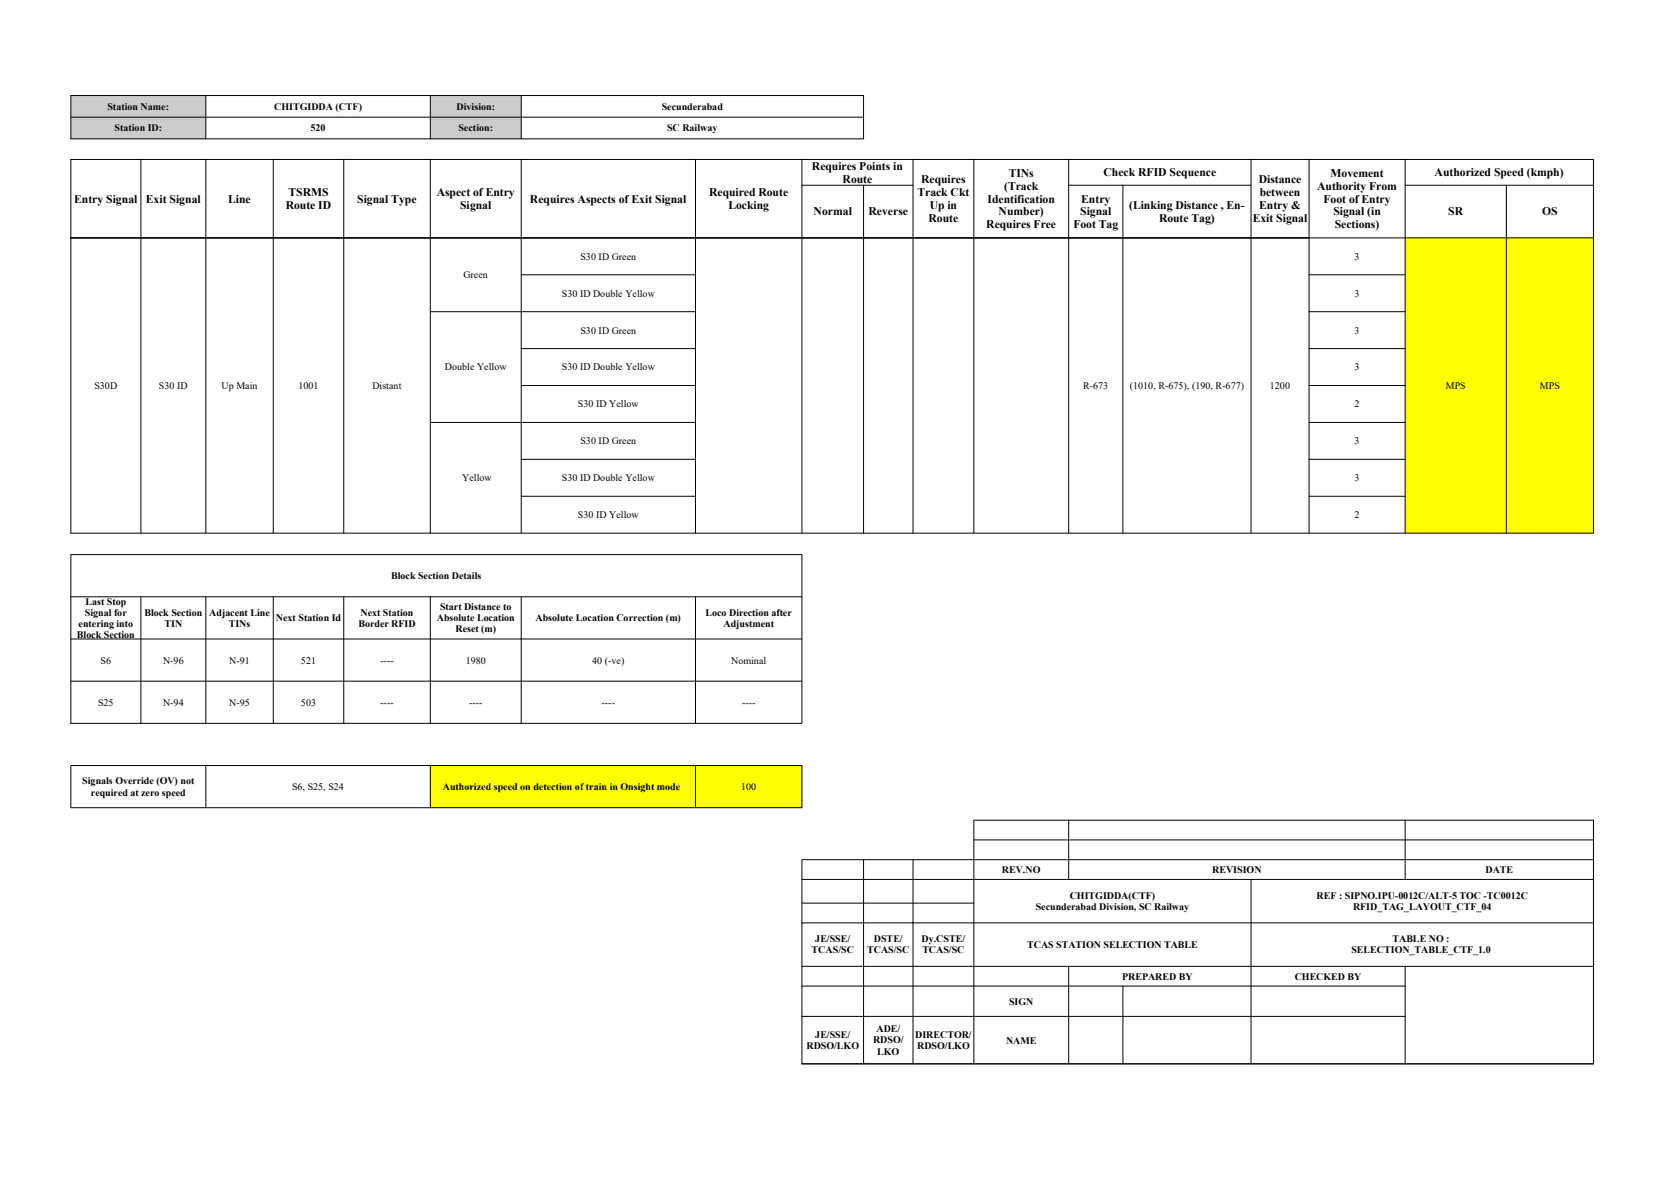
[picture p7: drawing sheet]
<svg xmlns="http://www.w3.org/2000/svg" width="420mm" height="297mm" viewBox="0 0 420 297" stroke-linecap="round" stroke-linejoin="round" font-family="sans-serif">
<defs><g id="words">
<g font-size="2.9">
<text x="203.6" y="42.6">Requires Points in</text>
<text x="211.3" y="45.8">Route</text>
<text x="231" y="45.9">Requires</text>
<text x="251.8" y="47.6">(Track</text>
<text x="252.9" y="44.3">TINs</text>
<text x="276.7" y="44.2">Check RFID Sequence</text>
<text x="315.6" y="45.9">Distance</text>
<text x="330.3" y="47.6">Authority From</text>
<text x="333.7" y="44.3">Movement</text>
<text x="359.7" y="44.2">Authorized Speed (kmph)</text>
<text x="18.6" y="50.8">Entry Signal</text>
<text x="36.6" y="50.8">Exit Signal</text>
<text x="57.2" y="50.8">Line</text>
<text x="71.6" y="52.4">Route ID</text>
<text x="72.4" y="49.2">TSRMS</text>
<text x="89.6" y="50.8">Signal Type</text>
<text x="109.5" y="49.2">Aspect of Entry</text>
<text x="115.4" y="52.4">Signal</text>
<text x="132.9" y="50.8">Requires Aspects of Exit Signal</text>
<text x="177.8" y="49.2">Required Route</text>
<text x="182.6" y="52.4">Locking</text>
<text x="230" y="49.2">Track Ckt</text>
<text x="233.1" y="52.4">Up in</text>
<text x="247.7" y="50.8">Identification</text>
<text x="271.1" y="50.8">Entry</text>
<text x="283.1" y="52.4">(Linking Distance , En-</text>
<text x="315.7" y="52.4">Entry &amp;</text>
<text x="315.9" y="49.2">between</text>
<text x="331.9" y="50.8">Foot of Entry</text>
<text x="204" y="54">Normal</text>
<text x="217.8" y="54">Reverse</text>
<text x="232.8" y="55.6">Route</text>
<text x="247.3" y="57.3">Requires Free</text>
<text x="250.4" y="54">Number)</text>
<text x="269.1" y="57.3">Foot Tag</text>
<text x="270.9" y="54">Signal</text>
<text x="290.6" y="55.6">Route Tag)</text>
<text x="314.1" y="55.6">Exit Signal</text>
<text x="334.3" y="54">Signal (in</text>
<text x="334.7" y="57.3">Sections)</text>
<text x="363.2" y="54">SR</text>
<text x="386.7" y="54">OS</text>
</g>
<g font-size="2.5">
<text x="27" y="27.5">Station Name:</text>
<text x="68.8" y="27.5">CHITGIDDA (CTF)</text>
<text x="114.5" y="27.5">Division:</text>
<text x="165.9" y="27.5">Secunderabad</text>
<text x="28.7" y="33">Station ID:</text>
<text x="77.9" y="33">520</text>
<text x="115" y="33">Section:</text>
<text x="167.3" y="33">SC Railway</text>
<text x="145.6" y="65.1">S30 ID Green</text>
<text x="339.7" y="65.1">3</text>
<text x="116.2" y="69.7">Green</text>
<text x="140.9" y="74.3">S30 ID Double Yellow</text>
<text x="339.7" y="74.3">3</text>
<text x="145.6" y="83.6">S30 ID Green</text>
<text x="339.7" y="83.6">3</text>
<text x="111.5" y="92.8">Double Yellow</text>
<text x="140.9" y="92.8">S30 ID Double Yellow</text>
<text x="339.7" y="92.8">3</text>
<text x="23.7" y="97.5">S30D</text>
<text x="39.9" y="97.5">S30 ID</text>
<text x="55.6" y="97.5">Up Main</text>
<text x="74.8" y="97.5">1001</text>
<text x="93.4" y="97.5">Distant</text>
<text x="271.6" y="97.5">R-673</text>
<text x="283.3" y="97.5">(1010, R-675), (190, R-677)</text>
<text x="318.4" y="97.5">1200</text>
<text x="362.5" y="97.5">MPS</text>
<text x="386.1" y="97.5">MPS</text>
<text x="144.9" y="102.1">S30 ID Yellow</text>
<text x="339.7" y="102.1">2</text>
<text x="145.6" y="111.3">S30 ID Green</text>
<text x="339.7" y="111.3">3</text>
<text x="115.9" y="120.6">Yellow</text>
<text x="140.9" y="120.6">S30 ID Double Yellow</text>
<text x="339.7" y="120.6">3</text>
<text x="144.9" y="129.9">S30 ID Yellow</text>
<text x="339.7" y="129.9">2</text>
<text x="98.1" y="145.1">Block Section Details</text>
<text x="21.3" y="154.3">Signal for</text>
<text x="21.4" y="151.6">Last Stop</text>
<text x="36.2" y="154.3">Block Section</text>
<text x="52.5" y="154.3">Adjacent Line</text>
<text x="69.2" y="155.7">Next Station Id</text>
<text x="90.4" y="154.3">Next Station</text>
<text x="109.5" y="155.7">Absolute Location</text>
<text x="110.3" y="152.9">Start Distance to</text>
<text x="134.3" y="155.7">Absolute Location Correction (m)</text>
<text x="176.9" y="154.3">Loco Direction after</text>
<text x="19.3" y="159.8">Block Section</text>
<text x="19.7" y="157.1">entering into</text>
<text x="41.2" y="157.1">TIN</text>
<text x="57.4" y="157.1">TINs</text>
<text x="89.9" y="157.1">Border RFID</text>
<text x="114.2" y="158.5">Reset (m)</text>
<text x="181.4" y="157.1">Adjustment</text>
<text x="25.2" y="166.3">S6</text>
<text x="40.9" y="166.3">N-96</text>
<text x="57.5" y="166.3">N-91</text>
<text x="75.5" y="166.3">521</text>
<text x="95.4" y="166.3">----</text>
<text x="116.8" y="166.3">1980</text>
<text x="148.5" y="166.3">40 (-ve)</text>
<text x="183.3" y="166.3">Nominal</text>
<text x="24.6" y="176.8">S25</text>
<text x="40.9" y="176.8">N-94</text>
<text x="57.5" y="176.8">N-95</text>
<text x="75.5" y="176.8">503</text>
<text x="95.4" y="176.8">----</text>
<text x="117.6" y="176.8">----</text>
<text x="150.8" y="176.8">----</text>
<text x="186.1" y="176.8">----</text>
<text x="20.6" y="196.6">Signals Override (OV) not</text>
<text x="22.8" y="199.4">required at zero speed</text>
<text x="73.2" y="198">S6, S25, S24</text>
<text x="111.1" y="198">Authorized speed on detection of train in Onsight mode</text>
<text x="185.8" y="198">100</text>
<text x="251.2" y="218.8">REV.NO</text>
<text x="304" y="218.8">REVISION</text>
<text x="372.5" y="218.8">DATE</text>
<text x="268.2" y="225.3">CHITGIDDA(CTF)</text>
<text x="330.1" y="225.3">REF : SIPNO.IPU-0012C/ALT-5 TOC -TC0012C</text>
<text x="259.7" y="228.1">Secunderabad Division, SC Railway</text>
<text x="339.3" y="228.1">RFID_TAG_LAYOUT_CTF_04</text>
<text x="203.5" y="239">TCAS/SC</text>
<text x="204.4" y="236.2">JE/SSE/</text>
<text x="217.5" y="239">TCAS/SC</text>
<text x="219.1" y="236.2">DSTE/</text>
<text x="231.1" y="236.2">Dy.CSTE/</text>
<text x="231.3" y="239">TCAS/SC</text>
<text x="257.6" y="237.6">TCAS STATION SELECTION TABLE</text>
<text x="338.8" y="239">SELECTION_TABLE_CTF_1.0</text>
<text x="349.2" y="236.2">TABLE NO :</text>
<text x="281.4" y="245.5">PREPARED BY</text>
<text x="324.7" y="245.5">CHECKED BY</text>
<text x="253" y="251.8">SIGN</text>
<text x="202.2" y="262.9">RDSO/LKO</text>
<text x="204.4" y="260.1">JE/SSE/</text>
<text x="218.9" y="261.5">RDSO/</text>
<text x="219.7" y="258.8">ADE/</text>
<text x="229.5" y="260.1">DIRECTOR/</text>
<text x="230" y="262.9">RDSO/LKO</text>
<text x="252.3" y="261.5">NAME</text>
<text x="220" y="264.3">LKO</text>
</g>
</g></defs>
<g fill="#ccc">
<path d="M17.8 23.9h33.8v10.9h-33.8z" fill-rule="evenodd"/>
<path d="M107.9 23.9h22.8v10.9h-22.8z" fill-rule="evenodd"/>
</g>
<g fill="none" stroke="#000" stroke-width=".25">
<path d="M17.7 23.9h198.9M17.7 29.4h198.9M17.7 34.8h198.9M17.7 40h381.9M17.8 23.9v11M17.8 39.9v19.8M35.3 39.9v19.8M51.6 23.9v11M51.6 39.9v19.8M68.5 39.9v19.8M86.2 39.9v19.8M107.9 23.9v11"/>
<path d="M107.9 39.9v19.8M130.7 23.9v11M130.7 39.9v19.8M174.4 39.9v19.8M201.1 39.9v19.8M216.5 23.9v11M228.9 39.9v19.8M244.2 39.9v19.8M268 39.9v19.8M313.7 39.9v19.8M328.2 39.9v19.8M352.3 39.9v19.8"/>
<path d="M399.6 39.9v19.8M17.7 59.6h310.6M201 46.4h28M216.5 46.4v13.3M267.9 46.4h45.9M281.6 46.4v13.3M352.3 59.6h47.3M352.3 46.4h47.3M377.7 46.4v13.3"/>
</g>
<g fill="#ff0">
<path d="M352.3 59.6h47.2v74h-47.2z" fill-rule="evenodd"/>
<path d="M107.9 191.8h93.2v10.6h-93.2z" fill-rule="evenodd"/>
</g>
<g fill="none" stroke="#000" stroke-width=".25">
<path d="M17.7 59.6h381.9M17.8 59.5v74.2M35.3 59.5v74.2M51.6 59.5v74.2M68.5 59.5v74.2M86.2 59.5v74.2M107.9 59.5v74.2M130.7 59.5v74.2M174.4 59.5v74.2M201.1 59.5v74.2M216.5 59.5v74.2M228.9 59.5v74.2"/>
<path d="M244.2 59.5v74.2M268 59.5v74.2M281.6 59.5v74.2M313.7 59.5v74.2M328.2 59.5v74.2M352.3 59.5v74.2M377.7 59.5v74.2M399.6 59.5v74.2M107.8 78.1h66.7M130.6 68.9h43.9M328.2 68.9h24.2M328.2 78.1h24.2"/>
<path d="M130.6 87.4h43.9M130.6 96.6h43.9M328.2 87.4h24.2M328.2 96.6h24.2M107.8 105.9h66.7M130.6 115.1h43.9M328.2 105.9h24.2M328.2 115.1h24.2M17.7 133.6h381.9M130.6 124.4h43.9M328.2 124.4h24.2M17.7 149.6h183.4"/>
<path d="M35.3 149.5v31.9M51.6 149.5v31.9M68.5 149.5v31.9M86.2 149.5v31.9M107.9 149.6v31.7M130.7 149.6v31.7M174.4 149.6v31.7M17.7 160.1h183.4M17.7 170.7h183.4M17.7 181.3h183.4v-42.3h-183.3v42.4M17.7 191.9h183.5M17.8 191.9v10.6"/>
<path d="M51.6 191.9v10.6M107.9 191.9v10.6M174.4 191.8v10.7M201.1 191.8v10.7M17.7 202.4h183.5M201.1 215.5h198.5M201.1 215.4v51.3M216.5 215.4v51.3M228.9 215.4v51.3M244.2 210.5h155.4M268 205.5v15M352.3 205.5v15"/>
<path d="M201.1 220.4h198.5M201.1 226.4h43.2M201.1 231.3h198.5M313.7 220.3v46.4M201 242.2h198.6M201 247.1h151.4M201 254.7h151.4M268 242.1v24.6M281.6 247.1v19.6M352.3 242.1v24.6M201 266.6h198.6M244.2 266.7v-61.2l155.4 .1v61.1"/>
</g>
<use href="#words"/>
</svg>
